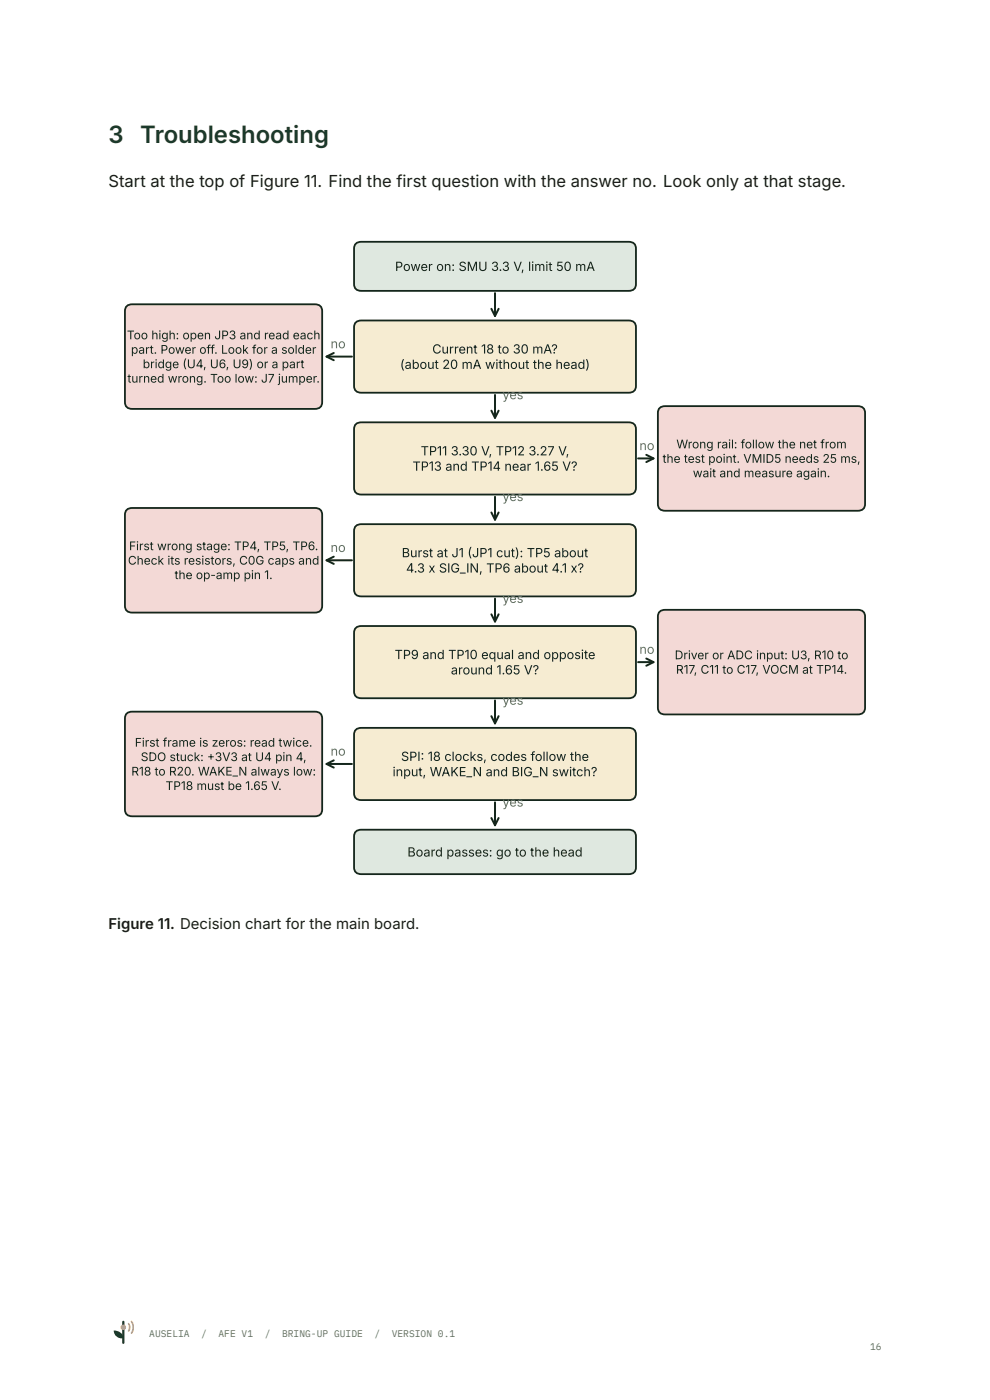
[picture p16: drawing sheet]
<svg xmlns="http://www.w3.org/2000/svg" width="210mm" height="297mm" viewBox="0 0 210 297" stroke-linecap="round" stroke-linejoin="round" font-family="sans-serif">
<defs><g id="words">
<g font-size="5.1" fill="#1b3a2b">
<text x="23" y="30.4">3</text>
<text x="29.8" y="30.4">Troubleshooting</text>
</g>
<text font-size="3.5" fill="#1a1a1a" x="23" y="39.6">Start at the top of Figure 11. Find the first question with the answer no. Look only at that stage.</text>
<text font-size="3.2" fill="#1a1a1a" x="23" y="197.1">Figure 11. Decision chart for the main board.</text>
<g font-size="2.7" fill="#14261c">
<text x="83.8" y="57.5">Power on: SMU 3.3 V, limit 50 mA</text>
<text x="91.7" y="75">Current 18 to 30 mA?</text>
<text x="84.9" y="78.3">(about 20 mA without the head)</text>
<text x="87.5" y="99.9">TP13 and TP14 near 1.65 V?</text>
<text x="89.2" y="96.6">TP11 3.30 V, TP12 3.27 V,</text>
<text x="85.2" y="118.2">Burst at J1 (JP1 cut): TP5 about</text>
<text x="86.1" y="121.5">4.3 x SIG_IN, TP6 about 4.1 x?</text>
<text x="83.7" y="139.8">TP9 and TP10 equal and opposite</text>
<text x="95.6" y="143.1">around 1.65 V?</text>
<text x="85.1" y="161.4">SPI: 18 clocks, codes follow the</text>
<text x="83.3" y="164.7">input, WAKE_N and BIG_N switch?</text>
<text x="86.4" y="181.7">Board passes: go to the head</text>
</g>
<g font-size="2.7" fill="#5c7a63">
<text x="70.1" y="73.9">no</text>
<text x="106.6" y="84.7">yes</text>
<text x="135.6" y="95.5">no</text>
<text x="106.6" y="106.3">yes</text>
<text x="70.1" y="117.1">no</text>
<text x="106.6" y="127.9">yes</text>
<text x="135.6" y="138.7">no</text>
<text x="106.6" y="149.5">yes</text>
<text x="70.1" y="160.3">no</text>
<text x="106.6" y="171.1">yes</text>
</g>
<g font-size="2.5" fill="#14261c">
<text x="26.9" y="72">Too high: open JP3 and read each</text>
<text x="27.8" y="75">part. Power off. Look for a solder</text>
<text x="27" y="81.2">turned wrong. Too low: J7 jumper.</text>
<text x="30.3" y="78.1">bridge (U4, U6, U9) or a part</text>
<text x="143.5" y="95.1">Wrong rail: follow the net from</text>
<text x="140.6" y="98.2">the test point. VMID5 needs 25 ms,</text>
<text x="147" y="101.2">wait and measure again.</text>
<text x="27.1" y="119.8">Check its resistors, C0G caps and</text>
<text x="27.4" y="116.7">First wrong stage: TP4, TP5, TP6.</text>
<text x="37" y="122.8">the op-amp pin 1.</text>
<text x="143.1" y="139.9">Driver or ADC input: U3, R10 to</text>
<text x="143.4" y="142.9">R17, C11 to C17, VOCM at TP14.</text>
<text x="28.6" y="158.4">First frame is zeros: read twice.</text>
<text x="29.9" y="161.5">SDO stuck: +3V3 at U4 pin 4,</text>
<text x="27.9" y="164.5">R18 to R20. WAKE_N always low:</text>
<text x="35.1" y="167.6">TP18 must be 1.65 V.</text>
</g>
<g font-size="2" fill="#5c7a63">
<text x="31.7" y="283.5">AUSELIA</text>
<text x="42.7" y="283.5">/</text>
<text x="46.4" y="283.5">AFE V1</text>
<text x="56.2" y="283.5">/</text>
<text x="59.8" y="283.5">BRING-UP GUIDE</text>
<text x="79.4" y="283.5">/</text>
<text x="83.1" y="283.5">VERSION 0.1</text>
<text x="184.6" y="286.5">16</text>
</g>
</g></defs>
<path d="M75.4 51.8l.3-.3 1-.2h56.6a1.37 1.37 0 0 1 1.6 1.5v7.4a1.35 1.35 0 0 1-1.6 1.5h-56.6a1.37 1.37 0 0 1-1.6-1.5v-7.4z" fill="#dfe8e0" stroke="#14261c" stroke-width=".38"/>
<path d="M75.4 68.5l.3-.3 1-.2h56.6a1.37 1.37 0 0 1 1.6 1.5v12.3a1.35 1.35 0 0 1-1.6 1.5h-56.6a1.37 1.37 0 0 1-1.6-1.5v-12.3z" fill="#f6ecd2" stroke="#14261c" stroke-width=".38"/>
<path d="M26.8 65.1l.3-.3 1-.2h38.7a1.37 1.37 0 0 1 1.5 1.4v19.3a1.35 1.35 0 0 1-1.5 1.4h-38.7a1.37 1.37 0 0 1-1.6-1.4v-19.3z" fill="#f3d9d6" stroke="#14261c" stroke-width=".38"/>
<path d="M75.4 90.1l.7-.4 .6-.1h56.6a1.37 1.37 0 0 1 1.6 1.5v12.3a1.35 1.35 0 0 1-1.6 1.5h-56.6a1.37 1.37 0 0 1-1.6-1.5v-12.3z" fill="#f6ecd2" stroke="#14261c" stroke-width=".38"/>
<path d="M139.8 86.7l.3-.3 1-.2h40.8a1.37 1.37 0 0 1 1.6 1.4v19.3a1.35 1.35 0 0 1-1.6 1.5h-40.8a1.37 1.37 0 0 1-1.5-1.5v-19.3z" fill="#f3d9d6" stroke="#14261c" stroke-width=".38"/>
<path d="M75.4 111.7l.3-.3 1-.2h56.6a1.37 1.37 0 0 1 1.6 1.5v12.3a1.35 1.35 0 0 1-1.6 1.5h-56.6a1.37 1.37 0 0 1-1.6-1.5v-12.3z" fill="#f6ecd2" stroke="#14261c" stroke-width=".38"/>
<path d="M26.8 108.3l.7-.5h.6h38.7a1.37 1.37 0 0 1 1.5 1.4v19.3a1.35 1.35 0 0 1-1.5 1.5h-38.7a1.37 1.37 0 0 1-1.6-1.5v-19.3z" fill="#f3d9d6" stroke="#14261c" stroke-width=".38"/>
<path d="M75.4 133.3l.3-.3 1-.2h56.6a1.37 1.37 0 0 1 1.6 1.5v12.4a1.35 1.35 0 0 1-1.6 1.4h-56.6a1.37 1.37 0 0 1-1.6-1.4v-12.4z" fill="#f6ecd2" stroke="#14261c" stroke-width=".38"/>
<path d="M139.8 129.9l.8-.5h.5h40.8a1.37 1.37 0 0 1 1.6 1.4v19.3a1.35 1.35 0 0 1-1.6 1.5h-40.8a1.37 1.37 0 0 1-1.5-1.5v-19.3z" fill="#f3d9d6" stroke="#14261c" stroke-width=".38"/>
<path d="M75.4 154.9l.3-.3 1-.2h56.6a1.37 1.37 0 0 1 1.6 1.5v12.4a1.35 1.35 0 0 1-1.6 1.4h-56.6a1.37 1.37 0 0 1-1.6-1.4v-12.4z" fill="#f6ecd2" stroke="#14261c" stroke-width=".38"/>
<path d="M26.8 151.5l.7-.5h.6h38.7a1.37 1.37 0 0 1 1.5 1.4v19.3a1.35 1.35 0 0 1-1.5 1.5h-38.7a1.37 1.37 0 0 1-1.6-1.5v-19.3z" fill="#f3d9d6" stroke="#14261c" stroke-width=".38"/>
<path d="M75.4 176.5l.3-.2 1-.3h56.6a1.37 1.37 0 0 1 1.6 1.5v6.5a1.35 1.35 0 0 1-1.6 1.4h-56.6a1.37 1.37 0 0 1-1.6-1.4v-6.5z" fill="#dfe8e0" stroke="#14261c" stroke-width=".38"/>
<g fill="none" stroke="#14261c" stroke-width=".42">
<path d="M69.3 75.7h5.4M70.8 74.9l-1.5 .8 1.5 .7M104.2 65.5l.8 1.5 .8-1.5M105 62.2v4.8M104.2 87.1l.8 1.6 .8-1.6M105 83.8v4.9M135.4 97.3h3.2M137.1 96.5l1.5 .8-1.5 .7M69.3 118.9h5.4M70.8 118.1l-1.5 .8 1.5 .7M104.2 108.7l.8 1.6 .8-1.6M105 105.4v4.9"/>
<path d="M104.2 130.3l.8 1.6 .8-1.6M105 127v4.9M137.1 139.7l1.5 .8-1.5 .7M104.2 151.9l.8 1.6 .8-1.6M105 148.6v4.9M135.4 140.5h3.2M69.3 162.1h5.4M70.8 161.3l-1.5 .8 1.5 .7M104.2 173.5l.8 1.6 .8-1.6M105 170.2v4.9"/>
</g>
<path d="M26.2 280.4v4.5" fill="none" stroke="#1b3a2b" stroke-width=".48"/>
<path d="M24.1 282.3a1.8 1.8 0 0 1 2.1 1.6 1.69 1.69 0 0 1-2.1-1.6z" fill="#1b3a2b"/>
<circle cx="26.2" cy="281.6" r=".58" fill="#e8a13a"/>
<path d="M27.3 280.8a1.36 1.36 0 0 1 0 1.6M27.9 280.4a2.13 2.13 0 0 1 0 2.4" fill="none" stroke="#e8a13a" stroke-width=".35"/>
<use href="#words"/>
</svg>
